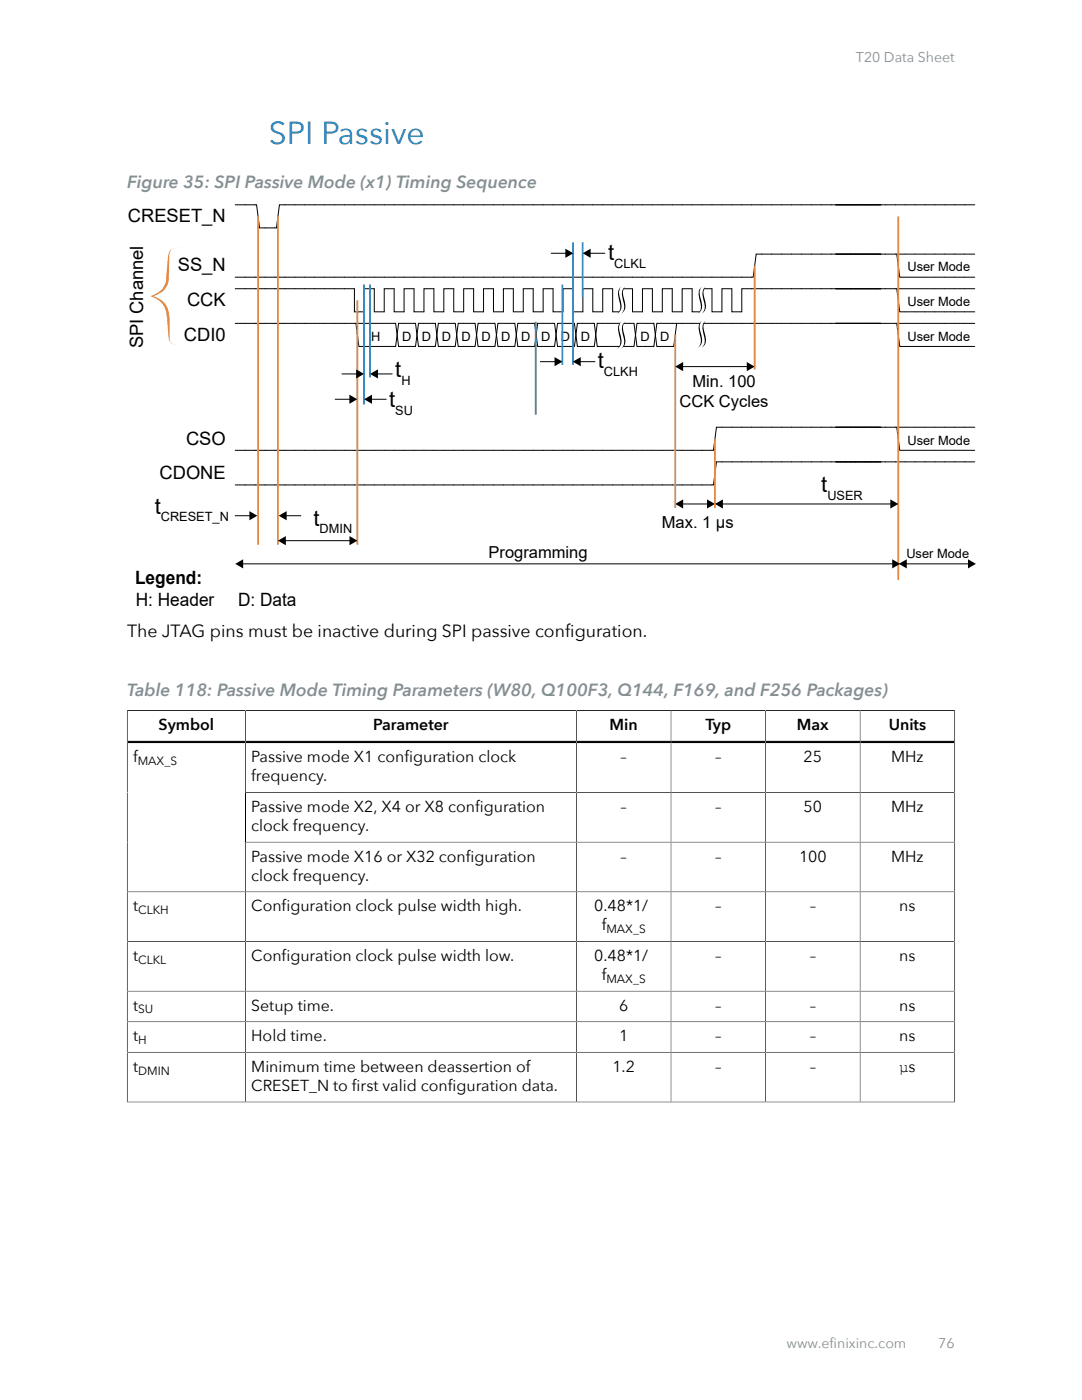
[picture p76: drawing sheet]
<svg xmlns="http://www.w3.org/2000/svg" width="216mm" height="279mm" viewBox="0 0 216 279" stroke-linecap="round" stroke-linejoin="round" font-family="sans-serif">
<defs><g id="words">
<text font-size="6.3" fill="#127abc" x="53.6" y="28.7">SPI Passive</text>
<g font-size="4.4">
<text x="121.3" y="51.9">t</text>
<text x="78.9" y="75.3">t</text>
<text x="119.3" y="73.5">t</text>
<text x="77.7" y="81.3">t</text>
<text x="163.9" y="98.3">t</text>
<text x="30.9" y="102.5">t</text>
<text x="62.5" y="105">t</text>
</g>
<g font-size="3.7">
<text x="25.5" y="44.3">CRESET_N</text>
<text x="35.5" y="54.2">SS_N</text>
<text x="37.3" y="61.1">CCK</text>
<text x="28.5" y="69.5" transform="rotate(-90 28.5 69.5)">SPI Channel</text>
<text x="36.7" y="68">CDI0</text>
<text x="37.1" y="88.7">CSO</text>
<text x="31.8" y="95.6">CDONE</text>
<text x="27" y="116.5">Legend:</text>
<text x="27.1" y="120.8">H: Header</text>
<text x="47.5" y="120.8">D: Data</text>
</g>
<g font-size="3.5" fill="#829096">
<text x="25.4" y="37.5">Figure 35: SPI Passive Mode (x1) Timing Sequence</text>
<text x="25.4" y="138.8">Table 118: Passive Mode Timing Parameters (W80, Q100F3, Q144, F169, and F256 Packages)</text>
</g>
<text font-size="3.5" x="25.4" y="127.2">The JTAG pins must be inactive during SPI passive configuration.</text>
<g font-size="3.3">
<text x="138.2" y="77.2">Min. 100</text>
<text x="135.6" y="81.2">CCK Cycles</text>
<text x="132.1" y="105.4">Max. 1 µs</text>
<text x="97.5" y="111.3">Programming</text>
</g>
<g font-size="3.2">
<text x="31.7" y="145.7">Symbol</text>
<text x="74.5" y="145.7">Parameter</text>
<text x="121.6" y="145.7">Min</text>
<text x="140.8" y="145.7">Typ</text>
<text x="159" y="145.7">Max</text>
<text x="177.3" y="145.7">Units</text>
<text x="26.5" y="152.1">f</text>
<text x="50.1" y="152.1">Passive mode X1 configuration clock</text>
<text x="50.1" y="155.9">frequency.</text>
<text x="123.8" y="152.1">–</text>
<text x="142.7" y="152.1">–</text>
<text x="160.4" y="152.1">25</text>
<text x="177.8" y="152.1">MHz</text>
<text x="50.1" y="162">Passive mode X2, X4 or X8 configuration</text>
<text x="50.1" y="165.8">clock frequency.</text>
<text x="123.8" y="162">–</text>
<text x="142.7" y="162">–</text>
<text x="160.4" y="162">50</text>
<text x="177.8" y="162">MHz</text>
<text x="50.1" y="171.9">Passive mode X16 or X32 configuration</text>
<text x="123.8" y="171.9">–</text>
<text x="142.7" y="171.9">–</text>
<text x="159.4" y="171.9">100</text>
<text x="177.8" y="171.9">MHz</text>
<text x="50.1" y="175.8">clock frequency.</text>
<text x="26.5" y="181.9">t</text>
<text x="50.1" y="181.9">Configuration clock pulse width high.</text>
<text x="118.6" y="181.9">0.48*1/</text>
<text x="120.1" y="185.7">f</text>
<text x="142.7" y="181.9">–</text>
<text x="161.6" y="181.9">–</text>
<text x="179.4" y="181.9">ns</text>
<text x="26.5" y="191.8">t</text>
<text x="50.1" y="191.8">Configuration clock pulse width low.</text>
<text x="118.6" y="191.8">0.48*1/</text>
<text x="142.7" y="191.8">–</text>
<text x="161.6" y="191.8">–</text>
<text x="179.4" y="191.8">ns</text>
<text x="120.1" y="195.6">f</text>
<text x="26.5" y="201.7">t</text>
<text x="50.1" y="201.7">Setup time.</text>
<text x="123.5" y="201.7">6</text>
<text x="142.7" y="201.7">–</text>
<text x="161.6" y="201.7">–</text>
<text x="179.4" y="201.7">ns</text>
<text x="26.5" y="207.8">t</text>
<text x="50.1" y="207.8">Hold time.</text>
<text x="123.5" y="207.8">1</text>
<text x="142.7" y="207.8">–</text>
<text x="161.6" y="207.8">–</text>
<text x="179.4" y="207.8">ns</text>
<text x="26.5" y="213.9">t</text>
<text x="50.1" y="213.9">Minimum time between deassertion of</text>
<text x="122.2" y="213.9">1.2</text>
<text x="142.7" y="213.9">–</text>
<text x="161.6" y="213.9">–</text>
<text x="179.4" y="213.9">μs</text>
<text x="50.1" y="217.7">CRESET_N to first valid configuration data.</text>
</g>
<g font-size="2.8" fill="#829096">
<text x="170.8" y="12.3">T20 Data Sheet</text>
<text x="156.9" y="269.1">www.efinixinc.com</text>
<text x="187.2" y="269.1">76</text>
</g>
<g font-size="2.6">
<text x="181.1" y="54.2">User Mode</text>
<text x="181.1" y="61.1">User Mode</text>
<text x="74" y="68">H</text>
<text x="80.2" y="68">D</text>
<text x="84.2" y="68">D</text>
<text x="88.1" y="68">D</text>
<text x="92.1" y="68">D</text>
<text x="96.1" y="68">D</text>
<text x="100" y="68">D</text>
<text x="104" y="68">D</text>
<text x="108" y="68">D</text>
<text x="111.9" y="68">D</text>
<text x="115.9" y="68">D</text>
<text x="127.8" y="68">D</text>
<text x="131.7" y="68">D</text>
<text x="181.1" y="68">User Mode</text>
<text x="181.1" y="88.7">User Mode</text>
<text x="180.9" y="111.3">User Mode</text>
</g>
<g font-size="2.5">
<text x="122.6" y="53.4">CLKL</text>
<text x="80.1" y="76.8">H</text>
<text x="120.5" y="75">CLKH</text>
<text x="78.9" y="82.7">SU</text>
<text x="165.1" y="99.7">USER</text>
<text x="32.1" y="104">CRESET_N</text>
<text x="63.8" y="106.4">DMIN</text>
</g>
<g font-size="2.4">
<text x="27.5" y="152.7">MAX_S</text>
<text x="27.6" y="182.4">CLKH</text>
<text x="121" y="186.2">MAX_S</text>
<text x="27.6" y="192.3">CLKL</text>
<text x="121" y="196.1">MAX_S</text>
<text x="27.6" y="202.2">SU</text>
<text x="27.6" y="208.3">H</text>
<text x="27.6" y="214.4">DMIN</text>
</g>
</g></defs>
<path d="M46.9 40.9h4.3l.6 4.6h3.4l.6-4.6h138.7M178.6 50.7h-27.7l-.6 4.6h-103.4" fill="none" stroke="#000" stroke-width=".2"/>
<path d="M178.9 50.7h1.7v4.6h-1.1z" fill="#fff"/>
<path d="M178.6 50.7h2M178.9 50.7l.6 4.6h1.1" fill="none" stroke="#000" stroke-width=".2"/>
<path d="M180.6 50.7h2v4.6h-2z" fill="#fff"/>
<path d="M180.6 55.3h2M180.6 50.7h2" fill="none" stroke="#000" stroke-width=".2"/>
<path d="M182.6 50.7h2v4.6h-2z" fill="#fff"/>
<path d="M182.6 55.3h2M182.6 50.7h2" fill="none" stroke="#000" stroke-width=".2"/>
<path d="M184.6 50.7h2v4.6h-2z" fill="#fff"/>
<path d="M184.6 55.3h2M184.6 50.7h2" fill="none" stroke="#000" stroke-width=".2"/>
<path d="M186.6 50.7h2v4.6h-2z" fill="#fff"/>
<path d="M186.6 55.3h2M186.6 50.7h2" fill="none" stroke="#000" stroke-width=".2"/>
<path d="M188.6 50.7h1.9v4.6h-1.9z" fill="#fff"/>
<path d="M188.6 55.3h1.9M188.6 50.7h1.9" fill="none" stroke="#000" stroke-width=".2"/>
<path d="M190.5 50.7h2v4.6h-2z" fill="#fff"/>
<path d="M190.5 55.3h2M190.5 50.7h2" fill="none" stroke="#000" stroke-width=".2"/>
<path d="M192.5 50.7h2v4.6h-2z" fill="#fff"/>
<path d="M46.9 57.6h23.8v4.6h2v-4.6h2v4.6h2v-4.6h1.9v4.6h2v-4.6h2v4.6h2v-4.6h2v4.6h2v-4.6h1.9v4.6h2v-4.6h2v4.6h2v-4.6h2v4.6h1.9v-4.6h2v4.6h2v-4.6h2v4.6h2v-4.6h2v4.6h1.9v-4.6h2v4.6h2v-4.6h2v4.6h2v-4.6h1.9v4.6h1.3M124.4 57.6h1.8v4.6h2v-4.6h2v4.6h2v-4.6h1.9v4.6h2v-4.6h2M138.1 57.6v4.6h1.5M140.5 57.6h1.6v4.6h2v-4.6h1.9v4.6h2v-4.6h30.6M192.5 55.3h2M192.5 50.7h2" fill="none" stroke="#000" stroke-width=".2"/>
<path d="M178.9 57.6h1.7v4.6h-1.1z" fill="#fff"/>
<path d="M178.6 57.6h2M178.9 57.6l.6 4.6h1.1" fill="none" stroke="#000" stroke-width=".2"/>
<path d="M180.6 57.6h2v4.6h-2z" fill="#fff"/>
<path d="M180.6 57.6h2M180.6 62.2h2" fill="none" stroke="#000" stroke-width=".2"/>
<path d="M182.6 57.6h2v4.6h-2z" fill="#fff"/>
<path d="M182.6 57.6h2M182.6 62.2h2" fill="none" stroke="#000" stroke-width=".2"/>
<path d="M184.6 57.6h2v4.6h-2z" fill="#fff"/>
<path d="M184.6 57.6h2M184.6 62.2h2" fill="none" stroke="#000" stroke-width=".2"/>
<path d="M186.6 57.6h2v4.6h-2z" fill="#fff"/>
<path d="M186.6 57.6h2M186.6 62.2h2" fill="none" stroke="#000" stroke-width=".2"/>
<path d="M188.6 57.6h1.9v4.6h-1.9z" fill="#fff"/>
<path d="M188.6 57.6h1.9M188.6 62.2h1.9" fill="none" stroke="#000" stroke-width=".2"/>
<path d="M190.5 57.6h2v4.6h-2z" fill="#fff"/>
<path d="M190.5 57.6h2M190.5 62.2h2" fill="none" stroke="#000" stroke-width=".2"/>
<path d="M192.5 57.6h2v4.6h-2z" fill="#fff"/>
<path d="M192.5 57.6h2M46.9 64.5h23.8M192.5 62.2h2" fill="none" stroke="#000" stroke-width=".2"/>
<path d="M71 64.5h1.7v4.6h-1.1z" fill="#fff"/>
<path d="M70.7 64.5h2M71 64.5l.6 4.6h1.1" fill="none" stroke="#000" stroke-width=".2"/>
<path d="M72.7 64.5h2v4.6h-2z" fill="#fff"/>
<path d="M72.7 69.1h2M72.7 64.5h2" fill="none" stroke="#000" stroke-width=".2"/>
<path d="M74.7 64.5h2v4.6h-2z" fill="#fff"/>
<path d="M74.7 69.1h2M74.7 64.5h2" fill="none" stroke="#000" stroke-width=".2"/>
<path d="M76.7 64.5h1.9v4.6h-1.9z" fill="#fff"/>
<path d="M76.7 69.1h1.9M76.7 64.5h1.9" fill="none" stroke="#000" stroke-width=".2"/>
<g fill="#fff">
<path d="M79.5 64.5h1.1v4.6h-1.1l-.3-2.3z"/>
<path d="M78.7 64.5h.2l.3 2.3-.3 2.3h-.2z"/>
</g>
<path d="M78.6 64.5h.3l.6 4.6h1.1M80.6 64.5h-1.1l-.6 4.6h-.3" fill="none" stroke="#000" stroke-width=".2"/>
<path d="M80.6 64.5h2v4.6h-2z" fill="#fff"/>
<path d="M80.6 69.1h2M80.6 64.5h2" fill="none" stroke="#000" stroke-width=".2"/>
<g fill="#fff">
<path d="M83.5 64.5h1.1v4.6h-1.1l-.3-2.3z"/>
<path d="M82.6 64.5h.3l.3 2.3-.3 2.3h-.3z"/>
</g>
<path d="M82.6 64.5h.3l.6 4.6h1.1M84.6 64.5h-1.1l-.6 4.6h-.3" fill="none" stroke="#000" stroke-width=".2"/>
<path d="M84.6 64.5h2v4.6h-2z" fill="#fff"/>
<path d="M84.6 69.1h2M84.6 64.5h2" fill="none" stroke="#000" stroke-width=".2"/>
<g fill="#fff">
<path d="M87.5 64.5h1.1v4.6h-1.1l-.3-2.3z"/>
<path d="M86.6 64.5h.3l.3 2.3-.3 2.3h-.3z"/>
</g>
<path d="M86.6 64.5h.3l.6 4.6h1.1M88.6 64.5h-1.1l-.6 4.6h-.3" fill="none" stroke="#000" stroke-width=".2"/>
<path d="M88.6 64.5h1.9v4.6h-1.9z" fill="#fff"/>
<path d="M88.6 69.1h1.9M88.6 64.5h1.9" fill="none" stroke="#000" stroke-width=".2"/>
<g fill="#fff">
<path d="M91.4 64.5h1.1v4.6h-1.1l-.3-2.3z"/>
<path d="M90.5 64.5h.3l.3 2.3-.3 2.3h-.3z"/>
</g>
<path d="M90.5 64.5h.3l.6 4.6h1.1M92.5 64.5h-1.1l-.6 4.6h-.3" fill="none" stroke="#000" stroke-width=".2"/>
<path d="M92.5 64.5h2v4.6h-2z" fill="#fff"/>
<path d="M92.5 69.1h2M92.5 64.5h2" fill="none" stroke="#000" stroke-width=".2"/>
<g fill="#fff">
<path d="M95.4 64.5h1.1v4.6h-1.1l-.3-2.3z"/>
<path d="M94.5 64.5h.3l.3 2.3-.3 2.3h-.3z"/>
</g>
<path d="M94.5 64.5h.3l.6 4.6h1.1M96.5 64.5h-1.1l-.6 4.6h-.3" fill="none" stroke="#000" stroke-width=".2"/>
<path d="M96.5 64.5h2v4.6h-2z" fill="#fff"/>
<path d="M96.5 69.1h2M96.5 64.5h2" fill="none" stroke="#000" stroke-width=".2"/>
<g fill="#fff">
<path d="M99.4 64.5h1.1v4.6h-1.1l-.3-2.3z"/>
<path d="M98.5 64.5h.3l.3 2.3-.3 2.3h-.3z"/>
</g>
<path d="M98.5 64.5h.3l.6 4.6h1M100.4 64.5h-1l-.6 4.6h-.3" fill="none" stroke="#000" stroke-width=".2"/>
<path d="M100.4 64.5h2v4.6h-2z" fill="#fff"/>
<path d="M100.4 69.1h2M100.4 64.5h2" fill="none" stroke="#000" stroke-width=".2"/>
<g fill="#fff">
<path d="M103.3 64.5h1.1v4.6h-1.1l-.3-2.3z"/>
<path d="M102.4 64.5h.3l.3 2.3-.3 2.3h-.3z"/>
</g>
<path d="M102.4 64.5h.3l.6 4.6h1.1M104.4 64.5h-1.1l-.6 4.6h-.3" fill="none" stroke="#000" stroke-width=".2"/>
<path d="M104.4 64.5h2v4.6h-2z" fill="#fff"/>
<path d="M104.4 69.1h2M104.4 64.5h2" fill="none" stroke="#000" stroke-width=".2"/>
<g fill="#fff">
<path d="M107.3 64.5h1.1v4.6h-1.1l-.3-2.3z"/>
<path d="M106.4 64.5h.3l.3 2.3-.3 2.3h-.3z"/>
</g>
<path d="M106.4 64.5h.3l.6 4.6h1.1M108.4 64.5h-1.1l-.6 4.6h-.3" fill="none" stroke="#000" stroke-width=".2"/>
<path d="M108.4 64.5h2v4.6h-2z" fill="#fff"/>
<path d="M108.4 69.1h2M108.4 64.5h2" fill="none" stroke="#000" stroke-width=".2"/>
<g fill="#fff">
<path d="M111.2 64.5h1.1v4.6h-1.1l-.2-2.3z"/>
<path d="M110.4 64.5h.3l.3 2.3-.3 2.3h-.3z"/>
</g>
<path d="M110.4 64.5h.3l.5 4.6h1.1M112.3 64.5h-1.1l-.5 4.6h-.3" fill="none" stroke="#000" stroke-width=".2"/>
<path d="M112.3 64.5h2v4.6h-2z" fill="#fff"/>
<path d="M112.3 69.1h2M112.3 64.5h2" fill="none" stroke="#000" stroke-width=".2"/>
<g fill="#fff">
<path d="M115.2 64.5h1.1v4.6h-1.1l-.3-2.3z"/>
<path d="M114.3 64.5h.3l.3 2.3-.3 2.3h-.3z"/>
</g>
<path d="M114.3 64.5h.3l.6 4.6h1.1M116.3 64.5h-1.1l-.6 4.6h-.3" fill="none" stroke="#000" stroke-width=".2"/>
<path d="M116.3 64.5h2v4.6h-2z" fill="#fff"/>
<path d="M116.3 69.1h2M116.3 64.5h2" fill="none" stroke="#000" stroke-width=".2"/>
<g fill="#fff">
<path d="M119.2 64.5h1.1v4.6h-1.1l-.3-2.3z"/>
<path d="M118.3 64.5h.3l.3 2.3-.3 2.3h-.3z"/>
</g>
<path d="M118.3 64.5h.3l.6 4.6h1.1M120.3 64.5h-1.1l-.6 4.6h-.3" fill="none" stroke="#000" stroke-width=".2"/>
<path d="M120.3 64.5h1.9v4.6h-1.9z" fill="#fff"/>
<path d="M120.3 69.1h1.9M120.3 64.5h1.9" fill="none" stroke="#000" stroke-width=".2"/>
<path d="M122.2 64.5h2v4.6h-2z" fill="#fff"/>
<path d="M122.2 69.1h1.4M122.2 64.5h1.5" fill="none" stroke="#000" stroke-width=".2"/>
<path d="M124.2 64.5h2v4.6h-2z" fill="#fff"/>
<path d="M124.4 69.1h1.8M124.5 64.5h1.7" fill="none" stroke="#000" stroke-width=".2"/>
<g fill="#fff">
<path d="M127.1 64.5h1.1v4.6h-1.1l-.3-2.3z"/>
<path d="M126.2 64.5h.3l.3 2.3-.3 2.3h-.3z"/>
</g>
<path d="M126.2 64.5h.3l.6 4.6h1.1M128.2 64.5h-1.1l-.6 4.6h-.3" fill="none" stroke="#000" stroke-width=".2"/>
<path d="M128.2 64.5h2v4.6h-2z" fill="#fff"/>
<path d="M128.2 69.1h2M128.2 64.5h2" fill="none" stroke="#000" stroke-width=".2"/>
<g fill="#fff">
<path d="M131.1 64.5h1.1v4.6h-1.1l-.3-2.3z"/>
<path d="M130.2 64.5h.3l.3 2.3-.3 2.3h-.3z"/>
</g>
<path d="M130.2 64.5h.3l.6 4.6h1.1M132.2 64.5h-1.1l-.6 4.6h-.3" fill="none" stroke="#000" stroke-width=".2"/>
<path d="M132.2 64.5h1.9v4.6h-1.9z" fill="#fff"/>
<path d="M132.2 69.1h1.9M132.2 64.5h1.9" fill="none" stroke="#000" stroke-width=".2"/>
<path d="M134.1 64.5h.9l-.6 4.6h-.3z" fill="#fff"/>
<path d="M134.1 64.5h5.5M135 64.5l-.6 4.6h-.3M140.4 64.5h38.2" fill="none" stroke="#000" stroke-width=".2"/>
<path d="M178.9 64.5h1.7v4.6h-1.1z" fill="#fff"/>
<path d="M178.6 64.5h2M178.9 64.5l.6 4.6h1.1" fill="none" stroke="#000" stroke-width=".2"/>
<path d="M180.6 64.5h2v4.6h-2z" fill="#fff"/>
<path d="M180.6 69.1h2M180.6 64.5h2" fill="none" stroke="#000" stroke-width=".2"/>
<path d="M182.6 64.5h2v4.6h-2z" fill="#fff"/>
<path d="M182.6 69.1h2M182.6 64.5h2" fill="none" stroke="#000" stroke-width=".2"/>
<path d="M184.6 64.5h2v4.6h-2z" fill="#fff"/>
<path d="M184.6 69.1h2M184.6 64.5h2" fill="none" stroke="#000" stroke-width=".2"/>
<path d="M186.6 64.5h2v4.6h-2z" fill="#fff"/>
<path d="M186.6 69.1h2M186.6 64.5h2" fill="none" stroke="#000" stroke-width=".2"/>
<path d="M188.6 64.5h1.9v4.6h-1.9z" fill="#fff"/>
<path d="M188.6 69.1h1.9M188.6 64.5h1.9" fill="none" stroke="#000" stroke-width=".2"/>
<path d="M190.5 64.5h2v4.6h-2z" fill="#fff"/>
<path d="M190.5 69.1h2M190.5 64.5h2" fill="none" stroke="#000" stroke-width=".2"/>
<path d="M192.5 64.5h2v4.6h-2z" fill="#fff"/>
<path d="M192.5 69.1h2M192.5 64.5h2M178.6 85.3h-35.6l-.6 4.6h-95.5" fill="none" stroke="#000" stroke-width=".2"/>
<path d="M178.9 85.3h1.7v4.6h-1.1z" fill="#fff"/>
<path d="M178.6 85.3h2M178.9 85.3l.6 4.6h1.1" fill="none" stroke="#000" stroke-width=".2"/>
<path d="M180.6 85.3h2v4.6h-2z" fill="#fff"/>
<path d="M180.6 89.9h2M180.6 85.3h2" fill="none" stroke="#000" stroke-width=".2"/>
<path d="M182.6 85.3h2v4.6h-2z" fill="#fff"/>
<path d="M182.6 89.9h2M182.6 85.3h2" fill="none" stroke="#000" stroke-width=".2"/>
<path d="M184.6 85.3h2v4.6h-2z" fill="#fff"/>
<path d="M184.6 89.9h2M184.6 85.3h2" fill="none" stroke="#000" stroke-width=".2"/>
<path d="M186.6 85.3h2v4.6h-2z" fill="#fff"/>
<path d="M186.6 89.9h2M186.6 85.3h2" fill="none" stroke="#000" stroke-width=".2"/>
<path d="M188.6 85.3h1.9v4.6h-1.9z" fill="#fff"/>
<path d="M188.6 89.9h1.9M188.6 85.3h1.9" fill="none" stroke="#000" stroke-width=".2"/>
<path d="M190.5 85.3h2v4.6h-2z" fill="#fff"/>
<path d="M190.5 89.9h2M190.5 85.3h2" fill="none" stroke="#000" stroke-width=".2"/>
<path d="M192.5 85.3h2v4.6h-2z" fill="#fff"/>
<path d="M192.5 89.9h2M192.5 85.3h2M194.5 92.2h-51.5l-.6 4.6h-95.5" fill="none" stroke="#000" stroke-width=".2"/>
<path d="M51.5 43.2v65.5M55.5 43.2v65.5M71.3 59.9v48.8M150.6 53v20.7M179.2 43.2v72.5M134.7 66.8v34.6M142.7 87.6v13.8" fill="none" stroke="#e98b41" stroke-width=".37"/>
<path d="M34 50a4.5 4.5 0 0 1 2.9-.6h-.8a1.86 1.86 0 0 0-2.3 1.3l-.1 4.7a3.7 3.7 0 0 1-3.1 3.7 4.2 4.2 0 0 1 3.2 4.5l.1 3a1.75 1.75 0 0 0 .5 2l.8 .2 1.7 .1h-.8a2.09 2.09 0 0 1-2.4-1.2l-.3-3.6a4.8 4.8 0 0 0-1.9-4.3l-1.5-.7a3.9 3.9 0 0 0 3.2-3.7l.3-4.1z" fill="#e98b41"/>
<path d="M56.8 107.9h13.2M136.1 100.6h5.2M144 100.6h33.9" fill="none" stroke="#000" stroke-width=".2"/>
<path d="M55.5 107.9l1.5-.9v1.8zM69.7 107l1.6 .9-1.6 .9zM134.7 100.6l1.6-.9v1.8zM141.1 99.7l1.6 .9-1.6 .9zM142.7 100.6l1.5-.9v1.8zM177.7 99.7l1.5 .9-1.5 .9z" fill="#000"/>
<path d="M62.2 102.9h5.1v3.1h-5.1z" fill="#fff"/>
<g fill="none" stroke="#000" stroke-width=".2">
<path d="M109.9 50.5h3.2M117.6 50.5h3.1M66.8 79.7h3.2M68.2 74.6h3.1M74 79.7h3.1M75.2 74.6h3.1M107.8 72.2h3.1M115.6 72.2h3.2M136.1 73.2h13.2M46.9 102.9h3.1M48.3 112.5h130M56.9 102.9h3.2"/>
<path d="M180.7 112.5h12.7M25.3 141.8h165.3M25.4 141.7v78.3M49 141.8v78.1M49 158.2h141.5M115 141.8v78.1M133.9 141.8v78.1M152.8 141.8v78.1M171.6 141.8v78.1M190.5 141.7v78.3M25.4 178h165.1M49 168.1h141.5"/>
<path d="M25.4 197.8h165.1M190.5 187.9h-165.1M25.3 219.9h165.3M25.4 203.9h165.1M190.5 210h-165.1"/>
</g>
<g fill="#000">
<path d="M112.8 49.6l1.6 .9-1.6 1zM116.3 50.5l1.6-.9v1.9zM69.7 78.8l1.6 .9-1.6 .9zM71.1 73.7l1.5 .9-1.5 .9zM73.8 74.6l1.6-.9v1.8zM110.7 71.3l1.5 .9-1.5 .9zM114.3 72.2l1.6-.9v1.8zM123.8 64.4l.1-.2-.2 .3a2.5 2.5 0 0 0 .1 2.3 2.29 2.29 0 0 1-.6 2.8 2.05 2.05 0 0 0 .4-2.3 3.5 3.5 0 0 1 0-2.7zM123.8 57.4l.1-.2-.2 .3a2.5 2.5 0 0 0 .1 2.3 2.29 2.29 0 0 1-.6 2.8 2.05 2.05 0 0 0 .4-2.3 3.5 3.5 0 0 1 0-2.7zM124.5 64.4l.2-.2-.2 .3a2.5 2.5 0 0 0 .1 2.3 2.29 2.29 0 0 1-.7 2.8 2.05 2.05 0 0 0 .5-2.3 3.5 3.5 0 0 1 0-2.7zM124.5 57.4l.2-.2-.2 .3a2.5 2.5 0 0 0 .1 2.3 2.29 2.29 0 0 1-.7 2.8 2.05 2.05 0 0 0 .5-2.3 3.5 3.5 0 0 1 0-2.7zM134.7 73.2l1.6-.9v1.8z"/>
<path d="M139.8 57.4l.2-.2-.2 .3a2.5 2.5 0 0 0 .1 2.3 2.29 2.29 0 0 1-.7 2.8 2.05 2.05 0 0 0 .5-2.3 3.5 3.5 0 0 1 0-2.7zM139.8 64.2l.2-.2-.2 .3a2.5 2.5 0 0 0 .1 2.3 2.29 2.29 0 0 1-.7 2.8 2.05 2.05 0 0 0 .5-2.3 3.5 3.5 0 0 1 0-2.7zM140.6 57.4l.2-.2-.2 .3a2.5 2.5 0 0 0 0 2.3 2.29 2.29 0 0 1-.6 2.8 2.05 2.05 0 0 0 .5-2.3 3.5 3.5 0 0 1-.1-2.7zM140.6 64.2l.2-.2-.2 .3a2.5 2.5 0 0 0 0 2.3 2.29 2.29 0 0 1-.6 2.8 2.05 2.05 0 0 0 .5-2.3 3.5 3.5 0 0 1-.1-2.7zM149 72.3l1.6 .9-1.6 .9zM72.6 79.7l1.6-.9v1.8zM46.9 112.5l1.6-.9v1.8zM49.8 102l1.5 .9-1.5 .9zM55.6 102.9l1.6-.9v1.8zM178 111.6l1.6 .9-1.6 .9zM179.4 112.5l1.5-.9v1.8zM193.2 111.6l1.5 .9-1.5 .9z"/>
</g>
<path d="M72.6 56.8v23.9M73.8 56.8v18.5M112.2 56.8v16M114.3 48.4v24.4M116.3 48.4v10.9M106.9 64.2v18.6" fill="none" stroke="#3c8fc0" stroke-width=".37"/>
<path d="M25.4 148.1h165.1" fill="none" stroke="#000" stroke-width=".53"/>
<use href="#words"/>
</svg>
